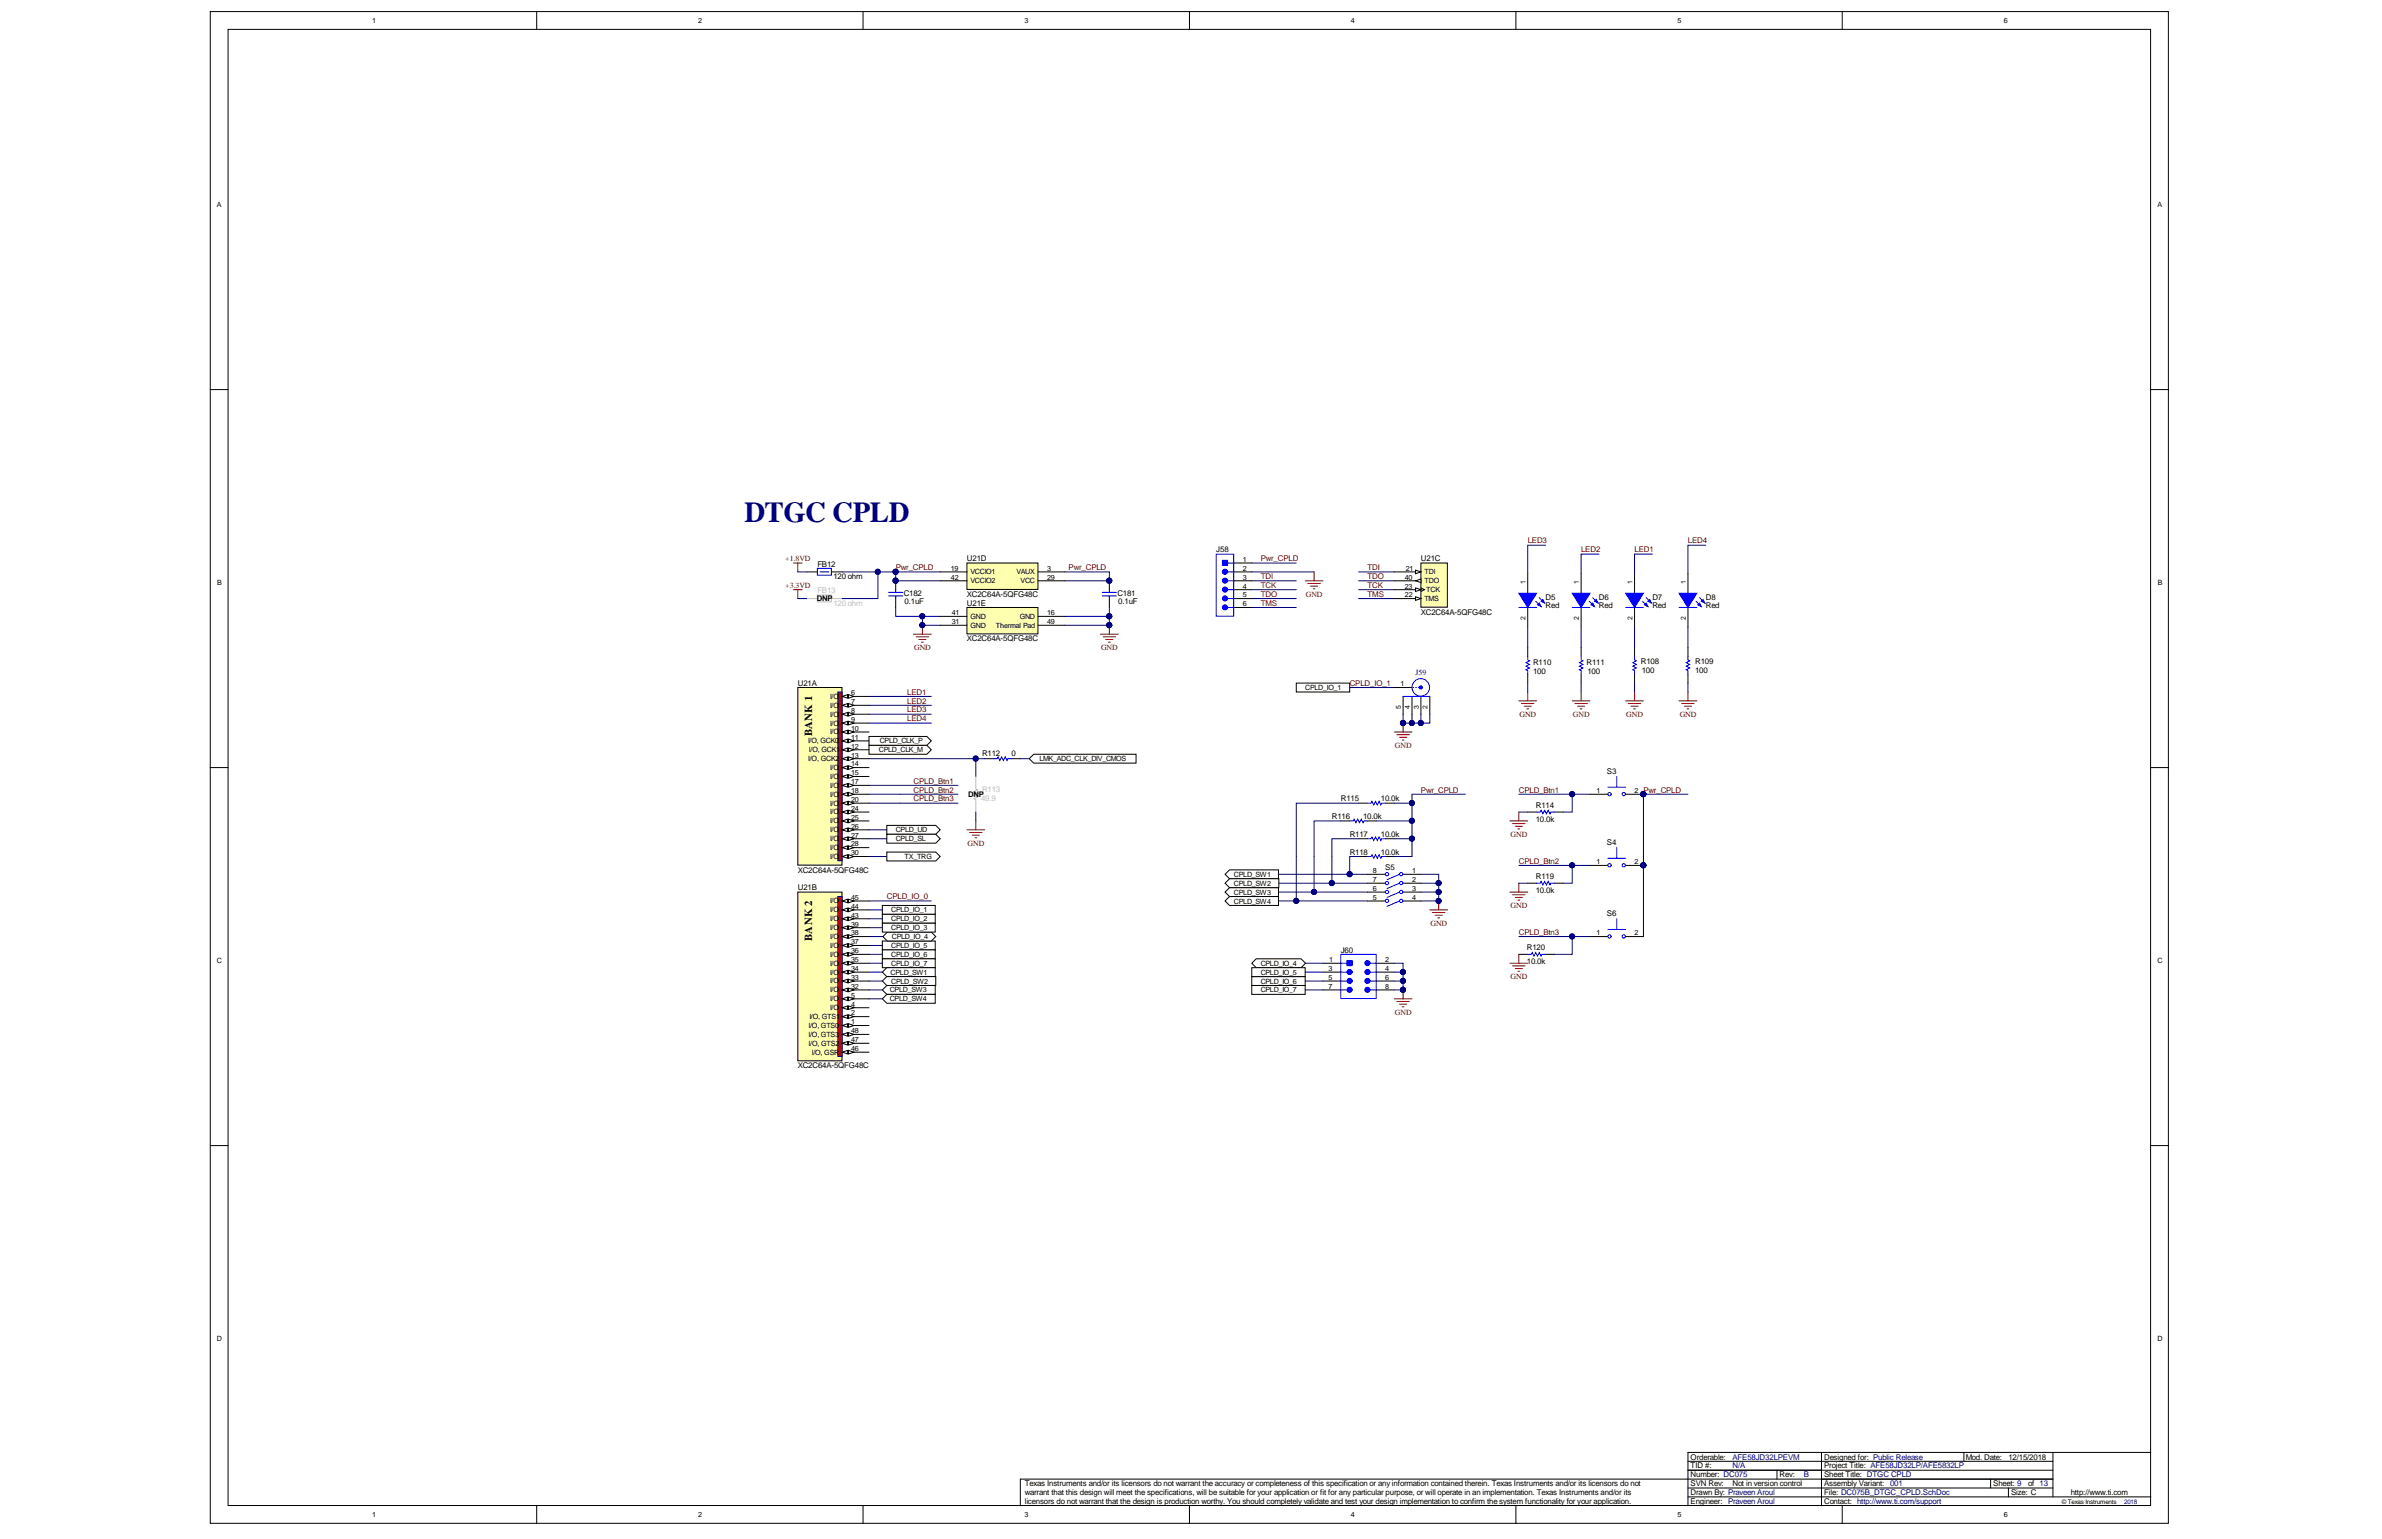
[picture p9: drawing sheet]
<svg xmlns="http://www.w3.org/2000/svg" width="432mm" height="279mm" viewBox="0 0 432 279" stroke-linecap="round" stroke-linejoin="round" font-family="sans-serif">
<defs><g id="words">
<text font-size="5.2" fill="#000080" x="134.9" y="94.6">DTGC CPLD</text>
<g font-size="1.9">
<text x="147.2" y="133.5" transform="rotate(-90 147.2 133.5)">BANK 1</text>
<text x="147.2" y="170.6" transform="rotate(-90 147.2 170.6)">BANK 2</text>
</g>
<g font-size="1.4" fill="#800000">
<text x="142.4" y="101.8">+1.8VD</text>
<text x="228.5" y="101.8">Pwr_CPLD</text>
<text x="276.9" y="98.5">LED3</text>
<text x="286.6" y="100.2">LED2</text>
<text x="296.3" y="100.2">LED1</text>
<text x="306" y="98.5">LED4</text>
<text x="142.4" y="106.6">+3.3VD</text>
<text x="162.4" y="103.4">Pwr_CPLD</text>
<text x="193.7" y="103.4">Pwr_CPLD</text>
<text x="228.5" y="105">TDI</text>
<text x="228.5" y="106.6">TCK</text>
<text x="247.9" y="103.4">TDI</text>
<text x="247.9" y="105">TDO</text>
<text x="247.9" y="106.6">TCK</text>
<text x="228.5" y="109.8">TMS</text>
<text x="228.5" y="108.2">TDO</text>
<text x="236.7" y="108.2">GND</text>
<text x="247.9" y="108.2">TMS</text>
<text x="165.7" y="117.9">GND</text>
<text x="199.6" y="117.9">GND</text>
<text x="164.5" y="126">LED1</text>
<text x="244.7" y="124.3">CPLD_IO_1</text>
<text x="164.5" y="127.6">LED2</text>
<text x="164.5" y="129.2">LED3</text>
<text x="164.5" y="130.8">LED4</text>
<text x="275.4" y="130">GND</text>
<text x="285.1" y="130">GND</text>
<text x="294.8" y="130">GND</text>
<text x="304.5" y="130">GND</text>
<text x="252.8" y="135.6">GND</text>
<text x="165.6" y="143.7">CPLD_Btn2</text>
<text x="165.6" y="142.1">CPLD_Btn1</text>
<text x="257.6" y="143.7">Pwr_CPLD</text>
<text x="275.3" y="143.7">CPLD_Btn1</text>
<text x="165.6" y="145.3">CPLD_Btn3</text>
<text x="175.4" y="153.3">GND</text>
<text x="273.8" y="151.7">GND</text>
<text x="275.3" y="156.6">CPLD_Btn2</text>
<text x="160.8" y="163.1">CPLD_IO_0</text>
<text x="259.3" y="167.9">GND</text>
<text x="273.8" y="164.6">GND</text>
<text x="275.3" y="169.5">CPLD_Btn3</text>
<text x="273.8" y="177.5">GND</text>
<text x="252.8" y="184">GND</text>
</g>
<g font-size="1.4">
<text x="175.3" y="101.8">U21D</text>
<text x="220.5" y="100.2">J58</text>
<text x="257.6" y="101.8">U21C</text>
<text x="148.2" y="102.7">FB12</text>
<text x="151.1" y="105">120 ohm</text>
<text x="148.1" y="109">DNP</text>
<text x="163.8" y="108.1">C182</text>
<text x="164" y="109.5">0.1uF</text>
<text x="175.3" y="108.2">XC2C64A-5QFG48C</text>
<text x="175.3" y="109.8">U21E</text>
<text x="202.6" y="108.1">C181</text>
<text x="202.7" y="109.5">0.1uF</text>
<text x="257.6" y="111.4">XC2C64A-5QFG48C</text>
<text x="280.2" y="110.3">Red</text>
<text x="280.2" y="108.7">D5</text>
<text x="289.9" y="110.3">Red</text>
<text x="289.9" y="108.7">D6</text>
<text x="299.5" y="110.3">Red</text>
<text x="299.5" y="108.7">D7</text>
<text x="309.2" y="110.3">Red</text>
<text x="309.2" y="108.7">D8</text>
<text x="175.3" y="116.3">XC2C64A-5QFG48C</text>
<text x="144.6" y="124.3">U21A</text>
<text x="277.9" y="122.3">100</text>
<text x="277.9" y="120.6">R110</text>
<text x="287.6" y="120.6">R111</text>
<text x="287.8" y="122.3">100</text>
<text x="297.4" y="120.3">R108</text>
<text x="297.6" y="122.1">100</text>
<text x="307.3" y="122.1">100</text>
<text x="307.3" y="120.5">R109</text>
<text x="178" y="137.1">R112</text>
<text x="183.3" y="137.1">0</text>
<text x="291.3" y="140.3">S3</text>
<text x="175.5" y="144.5">DNP</text>
<text x="241.4" y="148.5">R116</text>
<text x="243.1" y="145.3">R115</text>
<text x="247.1" y="148.5">10.0k</text>
<text x="250.3" y="145.3">10.0k</text>
<text x="278.4" y="149">10.0k</text>
<text x="278.4" y="146.4">R114</text>
<text x="244.7" y="155">R118</text>
<text x="244.7" y="151.8">R117</text>
<text x="250.3" y="155">10.0k</text>
<text x="250.3" y="151.8">10.0k</text>
<text x="291.3" y="153.2">S4</text>
<text x="144.6" y="158.2">XC2C64A-5QFG48C</text>
<text x="144.6" y="161.4">U21B</text>
<text x="251.1" y="157.7">S5</text>
<text x="278.4" y="161.9">10.0k</text>
<text x="278.4" y="159.3">R119</text>
<text x="291.3" y="166.1">S6</text>
<text x="243.1" y="172.7">J60</text>
<text x="276.8" y="172.2">R120</text>
<text x="276.8" y="174.8">10.0k</text>
<text x="144.6" y="193.7">XC2C64A-5QFG48C</text>
<text x="185.8" y="269.5">Texas Instruments and/or its licensors do not warrant the accuracy or completeness of this specification or any information contained therein. Texas Instruments and/or its licensors do not</text>
<text x="306.5" y="269.5">SVN Rev:</text>
<text x="306.5" y="267.9">Number: DC075</text>
<text x="306.5" y="266.3">TID #:</text>
<text x="306.5" y="264.6">Orderable:</text>
<text x="314.1" y="269.5">Not in version control</text>
<text x="322.6" y="267.9">Rev:</text>
<text x="330.7" y="267.9">Sheet Title: DTGC CPLD</text>
<text x="330.7" y="266.3">Project Title: AFE58JD32LP/AFE5832LP</text>
<text x="330.7" y="264.6">Designed for: Public Release</text>
<text x="330.7" y="269.5">Assembly Variant:</text>
<text x="356.3" y="264.6">Mod. Date:</text>
<text x="361.3" y="269.5">Sheet: 9</text>
<text x="364.1" y="264.6">12/15/2018</text>
<text x="367.6" y="269.5">of 13</text>
<text x="185.8" y="271.1">warrant that this design will meet the specifications, will be suitable for your application or fit for any particular purpose, or will operate in an implementation. Texas Instruments and/or its</text>
<text x="185.8" y="272.7">licensors do not warrant that the design is production worthy. You should completely validate and test your design implementation to confirm the system functionality for your application.</text>
<text x="306.5" y="271.1">Drawn By: Praveen Aroul</text>
<text x="306.5" y="272.7">Engineer: Praveen Aroul</text>
<text x="330.7" y="271.1">File: DC075B_DTGC_CPLD.SchDoc</text>
<text x="330.7" y="272.7">Contact: http://www.ti.com/support</text>
<text x="364.6" y="271.1">Size: C</text>
<text x="375.4" y="271.1">http://www.ti.com</text>
</g>
<g font-size="1.4" fill="#c0bebc">
<text x="148.2" y="107.6">FB13</text>
<text x="151.1" y="109.8">120 ohm</text>
<text x="178" y="143.5">R113</text>
<text x="177.9" y="145.2">49.9</text>
</g>
<g font-size="1.4" fill="#000080">
<text x="256.6" y="122.4">J59</text>
<text x="314.1" y="266.3">N/A</text>
<text x="314.1" y="264.6">AFE58JD32LPEVM</text>
<text x="327" y="267.9">B</text>
<text x="342.6" y="269.5">001</text>
</g>
<g font-size="1.3">
<text x="67.5" y="4.2">1</text>
<text x="126.6" y="4.2">2</text>
<text x="185.7" y="4.2">3</text>
<text x="244.9" y="4.2">4</text>
<text x="304.1" y="4.2">5</text>
<text x="363.2" y="4.2">6</text>
<text x="39.3" y="37.6">A</text>
<text x="391.1" y="37.6">A</text>
<text x="225.3" y="101.9">1</text>
<text x="39.4" y="106.1">B</text>
<text x="172.4" y="103.5">19</text>
<text x="172.4" y="105.1">42</text>
<text x="175.9" y="104.1">VCCIO1</text>
<text x="175.9" y="105.8">VCCIO2</text>
<text x="184.3" y="104.1">VAUX</text>
<text x="185" y="105.8">VCC</text>
<text x="189.8" y="103.5">3</text>
<text x="189.8" y="105.1">29</text>
<text x="225.3" y="106.7">4</text>
<text x="225.3" y="103.5">2</text>
<text x="225.3" y="105.1">3</text>
<text x="254.7" y="106.7">23</text>
<text x="254.7" y="105.1">40</text>
<text x="254.8" y="103.5">21</text>
<text x="258.2" y="104.1">TDI</text>
<text x="258.2" y="105.8">TDO</text>
<text x="258.5" y="107.4">TCK</text>
<text x="391.1" y="106.1">B</text>
<text x="172.5" y="113.2">31</text>
<text x="172.5" y="111.6">41</text>
<text x="175.9" y="113.8">GND</text>
<text x="175.9" y="112.2">GND</text>
<text x="180.5" y="113.8">Thermal Pad</text>
<text x="184.8" y="112.2">GND</text>
<text x="189.8" y="111.6">16</text>
<text x="189.8" y="113.2">49</text>
<text x="225.3" y="108.3">5</text>
<text x="225.3" y="109.9">6</text>
<text x="254.7" y="108.3">22</text>
<text x="258.2" y="109">TMS</text>
<text x="236.6" y="125.1">CPLD_IO_1</text>
<text x="253.9" y="124.5">1</text>
<text x="150.5" y="126.7">I/O</text>
<text x="150.5" y="128.3">I/O</text>
<text x="150.5" y="129.9">I/O</text>
<text x="150.5" y="131.6">I/O</text>
<text x="154.3" y="126.1">6</text>
<text x="154.3" y="127.7">7</text>
<text x="154.3" y="129.3">8</text>
<text x="154.3" y="130.9">9</text>
<text x="146.5" y="134.8">I/O, GCK0</text>
<text x="146.6" y="136.4">I/O, GCK1</text>
<text x="150.5" y="133.2">I/O</text>
<text x="154.3" y="132.5">10</text>
<text x="154.3" y="134.1">11</text>
<text x="154.3" y="135.7">12</text>
<text x="154.3" y="137.4">13</text>
<text x="159.3" y="136.4">CPLD_CLK_M</text>
<text x="159.5" y="134.8">CPLD_CLK_P</text>
<text x="146.5" y="138">I/O, GCK2</text>
<text x="150.5" y="139.6">I/O</text>
<text x="150.5" y="141.2">I/O</text>
<text x="150.5" y="142.8">I/O</text>
<text x="154.3" y="139">14</text>
<text x="154.3" y="140.6">15</text>
<text x="154.3" y="142.2">17</text>
<text x="154.3" y="143.8">18</text>
<text x="188.4" y="138">LMK_ADC_CLK_DIV_CMOS</text>
<text x="289.4" y="143.8">1</text>
<text x="296.3" y="143.8">2 Pwr_CPLD</text>
<text x="150.5" y="144.5">I/O</text>
<text x="150.5" y="146.1">I/O</text>
<text x="150.5" y="147.7">I/O</text>
<text x="150.5" y="149.3">I/O</text>
<text x="154.3" y="145.4">20</text>
<text x="154.3" y="147">24</text>
<text x="154.3" y="148.6">25</text>
<text x="150.5" y="150.9">I/O</text>
<text x="150.5" y="152.5">I/O</text>
<text x="150.5" y="154.1">I/O</text>
<text x="150.5" y="155.7">I/O</text>
<text x="154.3" y="150.3">26</text>
<text x="154.3" y="151.9">27</text>
<text x="154.3" y="153.5">28</text>
<text x="154.3" y="155.1">30</text>
<text x="162.4" y="150.9">CPLD_UD</text>
<text x="162.4" y="152.5">CPLD_SL</text>
<text x="164" y="155.8">TX_TRG</text>
<text x="223.7" y="159">CPLD_SW1</text>
<text x="223.7" y="160.6">CPLD_SW2</text>
<text x="248.9" y="161.5">6</text>
<text x="248.9" y="158.3">8</text>
<text x="248.9" y="159.9">7</text>
<text x="256" y="161.5">3</text>
<text x="256" y="158.3">1</text>
<text x="256" y="159.9">2</text>
<text x="289.4" y="156.7">1</text>
<text x="296.3" y="156.7">2</text>
<text x="150.5" y="163.8">I/O</text>
<text x="150.5" y="165.4">I/O</text>
<text x="150.5" y="167">I/O</text>
<text x="154.3" y="163.2">45</text>
<text x="154.3" y="164.8">44</text>
<text x="154.3" y="166.4">43</text>
<text x="154.3" y="168">39</text>
<text x="161.6" y="165.4">CPLD_IO_1</text>
<text x="161.6" y="167">CPLD_IO_2</text>
<text x="223.7" y="162.2">CPLD_SW3</text>
<text x="223.7" y="163.8">CPLD_SW4</text>
<text x="248.9" y="163.2">5</text>
<text x="256" y="163.2">4</text>
<text x="150.5" y="168.6">I/O</text>
<text x="150.5" y="170.3">I/O</text>
<text x="150.5" y="171.9">I/O</text>
<text x="150.5" y="173.5">I/O</text>
<text x="154.3" y="169.6">38</text>
<text x="154.3" y="171.2">37</text>
<text x="154.3" y="172.8">36</text>
<text x="161.6" y="171.9">CPLD_IO_5</text>
<text x="161.6" y="173.5">CPLD_IO_6</text>
<text x="161.6" y="168.7">CPLD_IO_3</text>
<text x="161.7" y="170.3">CPLD_IO_4</text>
<text x="289.4" y="169.6">1</text>
<text x="296.3" y="169.6">2</text>
<text x="39.3" y="174.6">C</text>
<text x="150.5" y="175.1">I/O</text>
<text x="150.5" y="176.7">I/O</text>
<text x="150.5" y="178.3">I/O</text>
<text x="150.5" y="179.9">I/O</text>
<text x="154.3" y="174.4">35</text>
<text x="154.3" y="176.1">34</text>
<text x="154.3" y="177.7">33</text>
<text x="154.3" y="179.3">32</text>
<text x="161.3" y="179.9">CPLD_SW3</text>
<text x="161.4" y="176.7">CPLD_SW1</text>
<text x="161.6" y="175.1">CPLD_IO_7</text>
<text x="161.6" y="178.3">CPLD_SW2</text>
<text x="228.5" y="175.1">CPLD_IO_4</text>
<text x="228.5" y="178.3">CPLD_IO_6</text>
<text x="228.5" y="179.9">CPLD_IO_7</text>
<text x="228.5" y="176.7">CPLD_IO_5</text>
<text x="240.8" y="176.1">3</text>
<text x="240.8" y="177.7">5</text>
<text x="240.8" y="179.3">7</text>
<text x="241" y="174.4">1</text>
<text x="251.1" y="174.4">2</text>
<text x="251.1" y="176.1">4</text>
<text x="251.1" y="177.7">6</text>
<text x="251.1" y="179.3">8</text>
<text x="391.1" y="174.6">C</text>
<text x="146.7" y="184.8">I/O, GTS1</text>
<text x="150.5" y="181.5">I/O</text>
<text x="150.5" y="183.2">I/O</text>
<text x="154.3" y="180.9">5</text>
<text x="154.3" y="182.5">4</text>
<text x="154.3" y="184.1">2</text>
<text x="154.3" y="185.7">1</text>
<text x="161.3" y="181.6">CPLD_SW4</text>
<text x="146.6" y="186.4">I/O, GTS0</text>
<text x="146.6" y="188">I/O, GTS3</text>
<text x="146.6" y="189.6">I/O, GTS2</text>
<text x="147.2" y="191.2">I/O, GSR</text>
<text x="154.3" y="187.4">48</text>
<text x="154.3" y="189">47</text>
<text x="154.3" y="190.6">46</text>
<text x="39.3" y="243.2">D</text>
<text x="391.1" y="243.2">D</text>
<text x="67.5" y="275.1">1</text>
<text x="126.6" y="275.1">2</text>
<text x="185.7" y="275.1">3</text>
<text x="244.9" y="275.1">4</text>
<text x="304.1" y="275.1">5</text>
<text x="363.2" y="275.1">6</text>
</g>
<g font-size="1.2">
<text x="276.5" y="106" transform="rotate(-90 276.5 106)">1</text>
<text x="286.2" y="106" transform="rotate(-90 286.2 106)">1</text>
<text x="295.9" y="106" transform="rotate(-90 295.9 106)">1</text>
<text x="305.6" y="106" transform="rotate(-90 305.6 106)">1</text>
<text x="276.5" y="112.4" transform="rotate(-90 276.5 112.4)">2</text>
<text x="286.2" y="112.4" transform="rotate(-90 286.2 112.4)">2</text>
<text x="295.9" y="112.4" transform="rotate(-90 295.9 112.4)">2</text>
<text x="305.6" y="112.4" transform="rotate(-90 305.6 112.4)">2</text>
<text x="254" y="128.6" transform="rotate(-90 254 128.6)">5</text>
<text x="255.6" y="128.6" transform="rotate(-90 255.6 128.6)">4</text>
<text x="257.2" y="128.6" transform="rotate(-90 257.2 128.6)">3</text>
<text x="258.8" y="128.5" transform="rotate(-90 258.8 128.5)">2</text>
</g>
<text font-size="1.1" x="373.8" y="272.8">© Texas Instruments</text>
<text font-size="1.1" fill="#000080" x="385.1" y="272.8">2018</text>
</g></defs>
<g fill="#fff" stroke="#000" stroke-width=".18">
<path d="M38.1 2.1h355v274.1h-355z"/>
<path d="M41.3 5.3h348.5v267.7h-348.5z"/>
</g>
<g fill="none" stroke="#000" stroke-width=".18">
<path d="M97.3 2.1v3.2M156.4 2.1v3.2M215.6 2.1v3.2M274.8 2.1v3.2M334 2.1v3.2M38.1 70.6h3.2M389.9 70.6h3.2M146.2 103.7h2M150.8 103.7h1.9M38.1 139.2h3.2M389.9 139.2h3.2M38.1 207.7h3.2"/>
<path d="M389.9 207.7h3.2M97.3 273v3.3M156.4 273v3.3M215.6 273v3.3M274.8 273v3.3M306 271.4h83.9M306 269.8h66.1M306 266.6h66.1M306 265h66.1M322.1 266.6v1.6M330.2 263.3h-24.2v9.7M334 273v3.3"/>
<path d="M356 263.3v1.7M360.9 268.2v1.6M364.1 269.8v1.6M372.1 268.2h-187.1v4.8M372.1 263.3v8.1M389.9 263.3h-59.7v9.7"/>
</g>
<g fill="none" stroke="#800000" stroke-width=".18">
<path d="M143.8 102.1h1.6M143.8 106.9h1.6M144.6 102.1v1.6M144.6 106.9v1.6M165.6 115h3.2M166.1 115.5h2.2M166.6 116h1.3M167 116.4h.4M167.2 113.4v1.6M199.5 115h3.2M200 115.5h2.2M200.5 116h1.2"/>
<path d="M200.9 116.4h.4M201.1 113.4v1.6M236.6 105.3h3.2M237.1 105.8h2.2M237.6 106.3h1.3M238.1 106.8h.3M238.2 103.7v1.6M259.2 165h3.2M259.7 165.5h2.2M260.2 165.9h1.2M260.6 166.4h.4M260.8 163.4v1.6"/>
</g>
<g fill="#000080" stroke="#000080" stroke-width=".18">
<circle cx="167.2" cy="113.3" r=".46"/>
<circle cx="167.2" cy="111.7" r=".46"/>
<circle cx="201.1" cy="113.3" r=".46"/>
<circle cx="162.3" cy="103.7" r=".46"/>
<circle cx="162.3" cy="105.3" r=".46"/>
<circle cx="201.1" cy="105.3" r=".46"/>
<circle cx="260.8" cy="163.3" r=".46"/>
<circle cx="285" cy="144" r=".46"/>
<circle cx="297.9" cy="144" r=".46"/>
</g>
<g fill="none" stroke="#000080" stroke-width=".18">
<path d="M170.4 111.8h-3.2v1.6h3.2M170.4 103.7h-8v1.6h8M193 103.7h8.1v1.6h-8.1M226.9 102.1h8.1M226.9 103.7h11.3M226.9 105.3h8.1M226.9 106.9h8.1M226.9 108.5h8.1M226.9 110.1h8.1M246.3 103.7h6.4M246.3 105.3h6.4M246.3 106.9h6.4"/>
<path d="M246.3 108.5h6.4M275.3 144h12.9M297.9 144h8.1"/>
</g>
<path d="M148.2 103.1h2.5v1.2h-2.5zM148.7 103.7h1.6" fill="none" stroke="#00f" stroke-width=".18"/>
<g fill="#fff" stroke="#000" stroke-width=".18">
<path d="M160.8 149.7h8.8l.8 .8-.8 .8h-8.8z" fill-rule="evenodd"/>
<path d="M160.8 151.3h8.8l.8 .8-.8 .8h-8.8z" fill-rule="evenodd"/>
<path d="M159.9 170.6h9.6v1.6h-9.6z" fill-rule="evenodd"/>
<path d="M159.9 172.2h9.6v1.6h-9.6z" fill-rule="evenodd"/>
<path d="M159.9 173.8h9.6v1.7h-9.6z" fill-rule="evenodd"/>
<path d="M222.1 158.5l.8-.8h8.9v1.6h-8.9z" fill-rule="evenodd"/>
</g>
<path d="M162.4 110.1v1.7h4.8M276.9 123.9v1.6M231.8 158.5h16.1M235 155.3v8.1M238.2 155.3v6.5M244.7 155.3v3.2M265.6 144h-9.6v3.2M231.8 161.8h16.1M231.8 163.4h16.1M231.8 160.1h16.1" fill="none" stroke="#000080" stroke-width=".18"/>
<g fill="#000080" stroke="#000080" stroke-width=".18">
<circle cx="244.7" cy="158.5" r=".46"/>
<circle cx="241.4" cy="160.1" r=".46"/>
<circle cx="238.2" cy="161.7" r=".46"/>
<circle cx="235" cy="163.3" r=".46"/>
<circle cx="255.9" cy="145.6" r=".46"/>
<circle cx="201.1" cy="105.3" r=".46"/>
<circle cx="162.3" cy="105.3" r=".46"/>
<circle cx="167.2" cy="111.7" r=".46"/>
</g>
<path d="M275.3 127.1h3.3M275.8 127.6h2.3M276.3 128h1.3M276.8 128.5h.3M276.9 125.5v1.6M273.7 148.9h3.2M274.2 149.3h2.3M274.7 149.8h1.3M275.2 150.3h.3M275.3 147.2v1.7" fill="none" stroke="#800000" stroke-width=".18"/>
<path d="M162.4 105.3v1.6M162.4 108.5v1.6M201.1 105.3v1.6M201.1 108.5v1.6M276.9 104v3.6M276.9 110.1v3.6M276.9 117.4v1.6M276.9 122.2v1.7" fill="none" stroke="#000" stroke-width=".18"/>
<path d="M161.1 107.4h2.6M161.1 108.1h2.6M162.4 106.9v.5M162.4 108.1v.4M199.8 107.4h2.6M199.8 108.1h2.6M201.1 106.9v.5M201.1 108.1v.4M276.9 119v.7l.4 .1-.7 .3 .7 .4-.7 .3 .7 .3-.7 .3 .3 .2v.6M278.4 109l1 1M279 108.4l1 .9" fill="none" stroke="#00f" stroke-width=".18"/>
<path d="M278.7 109.7l.3-.4 .4 .7z" fill="#00f"/>
<path d="M278.7 109.7l.3-.4 .4 .7z" fill="none" stroke="#00f" stroke-width=".18"/>
<path d="M279.4 109l.3-.3 .3 .6z" fill="#00f"/>
<path d="M279.4 109l.3-.3 .3 .6z" fill="none" stroke="#00f" stroke-width=".18"/>
<path d="M275.3 107.6h3.3l-1.7 2.5z" fill="#00f"/>
<path d="M275.3 107.6h3.3l-1.7 2.5zM275.3 110.1h3.3M286.6 119v.7l.3 .1-.6 .3 .6 .4-.6 .3 .6 .3-.6 .3 .3 .2v.6M288.1 109l.9 1M288.7 108.4l1 .9" fill="none" stroke="#00f" stroke-width=".18"/>
<path d="M280.2 98.9h-3.3v5.1M276.9 113.7v3.7M157.5 126.3h11.3M157.5 127.9h11.3M157.5 129.5h11.3M286.6 123.9v1.6" fill="none" stroke="#000080" stroke-width=".18"/>
<path d="M286.6 104v3.6M286.6 110.1v3.6M286.6 117.4v1.6M286.6 122.2v1.7" fill="none" stroke="#000" stroke-width=".18"/>
<path d="M285 127.1h3.2M285.5 127.6h2.3M286 128h1.3M286.5 128.5h.3M286.6 125.5v1.6" fill="none" stroke="#800000" stroke-width=".18"/>
<path d="M288.4 109.7l.3-.4 .3 .7z" fill="#00f"/>
<path d="M288.4 109.7l.3-.4 .3 .7z" fill="none" stroke="#00f" stroke-width=".18"/>
<path d="M289 109l.4-.3 .3 .6z" fill="#00f"/>
<path d="M289 109l.4-.3 .3 .6z" fill="none" stroke="#00f" stroke-width=".18"/>
<path d="M285 107.6h3.2l-1.6 2.5z" fill="#00f"/>
<path d="M285 107.6h3.2l-1.6 2.5zM285 110.1h3.2M296.3 119v.7l.3 .1-.6 .3 .6 .4-.6 .3 .6 .3-.6 .3 .3 .2v.6M297.8 109l.9 1M298.4 108.4l1 .9" fill="none" stroke="#00f" stroke-width=".18"/>
<path d="M286.6 113.7v3.7M289.9 100.5h-3.3v3.5M296.3 123.9v1.6" fill="none" stroke="#000080" stroke-width=".18"/>
<path d="M296.3 104v3.6M296.3 110.1v3.6M296.3 117.4v1.6M296.3 122.2v1.7" fill="none" stroke="#000" stroke-width=".18"/>
<path d="M294.7 127.1h3.2M295.2 127.6h2.2M295.7 128h1.3M296.1 128.5h.4M296.3 125.5v1.6" fill="none" stroke="#800000" stroke-width=".18"/>
<path d="M298.1 109.7l.3-.4 .3 .7z" fill="#00f"/>
<path d="M298.1 109.7l.3-.4 .3 .7z" fill="none" stroke="#00f" stroke-width=".18"/>
<path d="M298.7 109l.3-.3 .4 .6z" fill="#00f"/>
<path d="M298.7 109l.3-.3 .4 .6z" fill="none" stroke="#00f" stroke-width=".18"/>
<path d="M294.7 107.6h3.2l-1.6 2.5z" fill="#00f"/>
<g fill="none" stroke="#00f" stroke-width=".18">
<path d="M294.7 107.6h3.2l-1.6 2.5zM294.7 110.1h3.2M253.7 158.5l-2.3 1M278.6 147.2h.6l.2-.3 .3 .7 .3-.7 .3 .7 .4-.7 .3 .7 .1-.4h.7M253.7 161.8l-2.3 .9M253.7 160.1l-2.3 1M253.7 163.4l-2.3 .9"/>
<circle cx="251.4" cy="158.5" r=".3"/>
<circle cx="254" cy="158.5" r=".3"/>
<circle cx="251.4" cy="160.1" r=".3"/>
<circle cx="251.4" cy="163.3" r=".3"/>
<circle cx="251.4" cy="161.7" r=".3"/>
<circle cx="254" cy="160.1" r=".3"/>
<circle cx="254" cy="163.3" r=".3"/>
<circle cx="254" cy="161.7" r=".3"/>
</g>
<path d="M296.3 113.7v3.7M299.5 100.5h-3.2v3.5M257.6 158.5h3.2v4.9h-3.2M257.6 160.1h3.2M257.6 161.8h3.2" fill="none" stroke="#000080" stroke-width=".18"/>
<path d="M247.9 158.5h3.2M254.3 158.5h3.3M276.9 147.2h1.7M281.8 147.2h1.6M247.9 161.8h3.2M247.9 160.1h3.2M247.9 163.4h3.2M254.3 161.8h3.3M254.3 160.1h3.3M254.3 163.4h3.3" fill="none" stroke="#000" stroke-width=".18"/>
<g fill="#000080" stroke="#000080" stroke-width=".18">
<circle cx="260.8" cy="160.1" r=".46"/>
<circle cx="260.8" cy="161.7" r=".46"/>
<circle cx="260.8" cy="163.3" r=".46"/>
</g>
<path d="M146.2 108.5h2M148.2 107.9h2.5v1.2h-2.5zM148.7 108.5h1.6M150.8 108.5h1.9" fill="none" stroke="#c0bebc" stroke-width=".18"/>
<g fill="#fff" stroke="#000" stroke-width=".18">
<path d="M222.1 161.8l.8-.9h8.9v1.7h-8.9z" fill-rule="evenodd"/>
<path d="M222.1 163.4l.8-.8h8.9v1.6h-8.9z" fill-rule="evenodd"/>
<path d="M159.9 176.3l.9-.8h8.7v1.6h-8.7z" fill-rule="evenodd"/>
<path d="M159.9 177.9l.9-.8h8.8v1.6h-8.8z" fill-rule="evenodd"/>
<path d="M159.9 179.5l.9-.8h8.7v1.6h-8.7z" fill-rule="evenodd"/>
<path d="M159.9 181.1l.9-.8h8.7v1.6h-8.7z" fill-rule="evenodd"/>
<path d="M186.6 137.6l.8-.8h18.5v1.6h-18.5z" fill-rule="evenodd"/>
</g>
<path d="M178.5 137.6h1.6M183.3 137.6h1.7" fill="none" stroke="#000" stroke-width=".18"/>
<path d="M180.1 137.6h.7l.1-.4 .3 .7 .4-.7 .3 .7 .3-.7 .3 .7 .2-.3h.6" fill="none" stroke="#00f" stroke-width=".18"/>
<g fill="#fff" stroke="#000" stroke-width=".18">
<path d="M160 169.8l.9-.8h7.9l.8 .8-.8 .8h-7.9z" fill-rule="evenodd"/>
<path d="M226.9 174.7l.8-.9h8.2l.8 .9-.8 .8h-8.2z" fill-rule="evenodd"/>
<path d="M226.9 177.1h9.7v1.6h-9.7z" fill-rule="evenodd"/>
<path d="M226.9 178.7h9.7v1.6h-9.7z" fill-rule="evenodd"/>
</g>
<g fill="none" stroke="#000080" stroke-width=".18">
<path d="M157.5 137.6h21M244.7 124.7h8M254.3 129.5v1.6h3.3v-1.6M256 129.5v1.6M259.2 129.5v1.6h-1.6M306 123.9v1.6M157.5 142.4h16.2M157.5 144h16.2M157.5 145.6h16.2M176.9 147.2v1.7M275.3 156.9h12.9M275.3 147.2h1.6"/>
<path d="M285 144v3.2h-1.6M285 156.9v3.2h-1.6M297.9 144v25.8M157.5 174.7h2.4M157.5 169.8h2.5M157.5 171.4h2.4M157.5 173h2.4M236.7 174.7h3.1M252.7 177.9h1.6v1.6h-1.6M252.7 176.3h1.6v1.6M252.7 174.7h1.6v1.6M275.3 169.8h12.9"/>
<path d="M275.3 160.1h1.6M285 169.8v3.2h-3.2"/>
</g>
<path d="M176.9 140.8v2.2l.3 .2-.6 .3 .6 .4-.6 .3 .6 .3-.6 .3 .3 .2v2.2" fill="none" stroke="#c0bebc" stroke-width=".18"/>
<g fill="none" stroke="#800000" stroke-width=".18">
<path d="M252.7 132.7h3.3M253.2 133.2h2.3M253.7 133.7h1.3M254.2 134.2h.3M254.3 131.1v1.6M304.4 127.1h3.2M304.9 127.6h2.2M305.3 128h1.3M305.8 128.5h.3M306 125.5v1.6M175.3 150.5h3.2M175.8 150.9h2.2"/>
<path d="M176.2 151.4h1.3M176.7 151.9h.4M176.9 148.9v1.6M254.3 179.5v1.6M273.7 161.8h3.2M273.7 174.7h3.2M274.2 162.2h2.3M274.2 175.1h2.3M274.7 162.7h1.3M274.7 175.6h1.3M275.2 163.2h.3M275.2 176.1h.3"/>
<path d="M275.3 160.1v1.7M275.3 173v1.7M252.7 181.1h3.3M253.2 181.6h2.3M253.7 182.1h1.3M254.2 182.6h.3"/>
</g>
<g fill="#000080" stroke="#000080" stroke-width=".18">
<circle cx="254.3" cy="179.5" r=".46"/>
<circle cx="254.3" cy="177.9" r=".46"/>
<circle cx="254.3" cy="176.2" r=".46"/>
<circle cx="254.3" cy="131.1" r=".46"/>
<circle cx="255.9" cy="131.1" r=".46"/>
<circle cx="257.6" cy="131.1" r=".46"/>
<circle cx="176.9" cy="137.5" r=".46"/>
<circle cx="285" cy="156.9" r=".46"/>
<circle cx="285" cy="169.8" r=".46"/>
<circle cx="285" cy="144" r=".46"/>
<circle cx="297.9" cy="156.9" r=".46"/>
<circle cx="297.9" cy="144" r=".46"/>
</g>
<path d="M306 104v3.6M306 110.1v3.6M306 117.4v1.6M306 122.2v1.7M275.3 173h1.6M276.9 160.1h1.7M280.2 173h1.6M281.8 160.1h1.6" fill="none" stroke="#000" stroke-width=".18"/>
<path d="M306 119v.7l.3 .1-.6 .3 .6 .4-.6 .3 .6 .3-.6 .3 .3 .2v.6M307.4 109l1 1M308.1 108.4l1 .9M276.9 173h.7l.1-.3 .4 .7 .3-.7 .3 .7 .3-.7 .4 .7 .1-.4h.7M278.6 160.1h.6l.2-.3 .3 .7 .3-.7 .3 .7 .4-.7 .3 .7 .1-.4h.7" fill="none" stroke="#00f" stroke-width=".18"/>
<path d="M307.8 109.7l.3-.4 .3 .7z" fill="#00f"/>
<path d="M307.8 109.7l.3-.4 .3 .7z" fill="none" stroke="#00f" stroke-width=".18"/>
<path d="M308.4 109l.3-.3 .4 .6z" fill="#00f"/>
<path d="M308.4 109l.3-.3 .4 .6z" fill="none" stroke="#00f" stroke-width=".18"/>
<path d="M304.4 107.6h3.2l-1.6 2.5z" fill="#00f"/>
<path d="M304.4 107.6h3.2l-1.6 2.5zM304.4 110.1h3.2" fill="none" stroke="#00f" stroke-width=".18"/>
<path d="M309.2 98.9h-3.2v5.1M144.6 103.7h1.6M144.6 108.5h1.6M152.7 103.7h9.7M159.1 103.7v4.8h-6.4M306 113.7v3.7M157.5 131.1h11.3M157.5 176.3h2.4M157.5 177.9h2.4M157.5 179.5h2.4M157.5 181.1h2.4" fill="none" stroke="#000080" stroke-width=".18"/>
<g fill="#000080" stroke="#000080" stroke-width=".18">
<circle cx="159.1" cy="103.7" r=".46"/>
<circle cx="162.3" cy="103.7" r=".46"/>
</g>
<g fill="#fff" stroke="#000" stroke-width=".18">
<path d="M159.9 164.2h9.6v1.6h-9.6z" fill-rule="evenodd"/>
<path d="M159.9 165.8h9.6v1.6h-9.6z" fill-rule="evenodd"/>
<path d="M159.9 167.4h9.6v1.6h-9.6z" fill-rule="evenodd"/>
</g>
<path d="M157.5 165h2.4M157.5 166.6h2.4M157.5 168.2h2.4M157.5 163.4h11.3" fill="none" stroke="#000080" stroke-width=".18"/>
<g fill="#fff" stroke="#000" stroke-width=".18">
<path d="M157.5 133.5h10.5l.8 .8-.8 .8h-10.5z" fill-rule="evenodd"/>
<path d="M157.5 135.1h10.5l.8 .9-.8 .8h-10.5z" fill-rule="evenodd"/>
</g>
<path d="M288.2 144h3.3M288.2 156.9h3.3M294.7 144h3.2M294.7 156.9h3.2M288.2 169.8h3.3M294.7 169.8h3.2" fill="none" stroke="#000" stroke-width=".18"/>
<g fill="#000080" stroke="#000080" stroke-width=".18">
<circle cx="297.9" cy="144" r=".46"/>
<circle cx="297.9" cy="156.9" r=".46"/>
</g>
<g fill="none" stroke="#00f" stroke-width=".18">
<path d="M291.5 142.7h3.2M291.5 155.6h3.2M293.1 140.8v1.9M293.1 153.7v1.9M291.5 168.5h3.2M293.1 166.6v1.9"/>
<circle cx="291.8" cy="156.9" r=".3"/>
<circle cx="291.8" cy="144" r=".3"/>
<circle cx="294.3" cy="156.9" r=".3"/>
<circle cx="294.3" cy="144" r=".3"/>
<circle cx="291.8" cy="169.8" r=".3"/>
<circle cx="294.3" cy="169.8" r=".3"/>
</g>
<path d="M243.1 173h6.4v8.1h-6.4z" fill="#fff" stroke="#00f" stroke-width=".18"/>
<path d="M239.8 174.7h3.3M239.8 176.3h3.3M239.8 177.9h3.3M239.8 179.5h3.3M249.5 174.7h3.2M249.5 176.3h3.2M249.5 177.9h3.2M249.5 179.5h3.2" fill="none" stroke="#000" stroke-width=".18"/>
<path d="M243.1 176.3h1.1M243.1 174.7h1.1M243.1 177.9h1.1M243.1 179.5h1.1M248.4 176.3h1.1M248.4 174.7h1.1M248.4 177.9h1.1M248.4 179.5h1.1" fill="none" stroke="#00f" stroke-width=".18"/>
<g fill="#00f" stroke="#00f" stroke-width=".18">
<path d="M244.2 174.2h.9v.9h-.9z"/>
<circle cx="244.7" cy="176.2" r=".46"/>
<circle cx="244.7" cy="174.6" r=".46"/>
<circle cx="244.7" cy="177.9" r=".46"/>
<circle cx="244.7" cy="179.5" r=".46"/>
<circle cx="247.9" cy="179.5" r=".46"/>
<circle cx="247.9" cy="177.9" r=".46"/>
<circle cx="247.9" cy="176.2" r=".46"/>
<circle cx="247.9" cy="174.6" r=".46"/>
</g>
<path d="M235 123.9h9.7v1.6h-9.7z" fill-rule="evenodd" fill="#fff" stroke="#000" stroke-width=".18"/>
<path d="M185 137.6h1.6M157.5 155.3h3.3" fill="none" stroke="#000080" stroke-width=".18"/>
<path d="M223.7 108.5h3.2M223.7 106.9h3.2M252.7 124.7h3.3M254.3 126.3v3.2M256 126.3v3.2M257.6 126.3v3.2M259.2 126.3v3.2" fill="none" stroke="#000" stroke-width=".18"/>
<circle cx="257.6" cy="124.6" r=".3" fill="#00f" stroke="#00f" stroke-width=".18"/>
<g fill="none" stroke="#00f" stroke-width=".18">
<path d="M254.3 126.3h4.9M256.1 124.7h.2M256.6 124.7h.2M257.1 124.7h.2"/>
<circle cx="257.6" cy="124.6" r="1.59"/>
</g>
<path d="M220.5 100.5h3.1v11.2h-3.1z" fill="#fff" stroke="#00f" stroke-width=".18"/>
<path d="M222.6 103.7h1.1M222.6 102.1h1.1M222.6 105.3h1.1M222.6 106.9h1.1M222.6 108.5h1.1M222.6 110.1h1.1" fill="none" stroke="#00f" stroke-width=".18"/>
<g fill="#00f" stroke="#00f" stroke-width=".18">
<path d="M221.6 101.6h.9v.9h-.9z"/>
<circle cx="222.1" cy="103.7" r=".46"/>
<circle cx="222.1" cy="105.3" r=".46"/>
<circle cx="222.1" cy="106.9" r=".46"/>
<circle cx="222.1" cy="108.5" r=".46"/>
<circle cx="222.1" cy="110.1" r=".46"/>
</g>
<path d="M223.7 102.1h3.2M223.7 103.7h3.2M223.7 105.3h3.2M223.7 110.1h3.2" fill="none" stroke="#000" stroke-width=".18"/>
<path d="M160.8 154.5h8.8l.8 .8-.8 .8h-8.8z" fill-rule="evenodd" fill="#fff" stroke="#000" stroke-width=".18"/>
<path d="M157.5 150.5h3.3M157.5 152.1h3.3" fill="none" stroke="#000080" stroke-width=".18"/>
<path d="M144.6 124.7h8v32.2h-8z" fill="#ffffb0" stroke="#000" stroke-width=".18"/>
<path d="M151.9 125.5h.7v30.6h-.7z" fill="#800000" stroke="#000080" stroke-width=".18"/>
<path d="M152.7 126.3h4.8" fill="none" stroke="#000" stroke-width=".18"/>
<path d="M152.7 126.3l1-.3v.6z" fill="#fff"/>
<path d="M152.7 126.3l1-.3v.6z" fill="none" stroke="#000" stroke-width=".18"/>
<path d="M153.8 126l1 .3-1 .3z" fill="#fff"/>
<path d="M152.7 127.9h4.8M153.8 126l1 .3-1 .3z" fill="none" stroke="#000" stroke-width=".18"/>
<path d="M152.7 127.9l1-.3v.6z" fill="#fff"/>
<path d="M152.7 127.9l1-.3v.6z" fill="none" stroke="#000" stroke-width=".18"/>
<path d="M153.8 127.6l1 .3-1 .3z" fill="#fff"/>
<path d="M152.7 129.5h4.8M153.8 127.6l1 .3-1 .3z" fill="none" stroke="#000" stroke-width=".18"/>
<path d="M152.7 129.5l1-.3v.6z" fill="#fff"/>
<path d="M152.7 129.5l1-.3v.6z" fill="none" stroke="#000" stroke-width=".18"/>
<path d="M153.8 129.2l1 .3-1 .3z" fill="#fff"/>
<path d="M152.7 131.1h4.8M153.8 129.2l1 .3-1 .3z" fill="none" stroke="#000" stroke-width=".18"/>
<path d="M152.7 131.1l1-.3v.6z" fill="#fff"/>
<path d="M152.7 131.1l1-.3v.6z" fill="none" stroke="#000" stroke-width=".18"/>
<path d="M153.8 130.8l1 .3-1 .3z" fill="#fff"/>
<path d="M152.7 132.7h4.8M153.8 130.8l1 .3-1 .3z" fill="none" stroke="#000" stroke-width=".18"/>
<path d="M152.7 132.7l1-.3v.6z" fill="#fff"/>
<path d="M152.7 132.7l1-.3v.6z" fill="none" stroke="#000" stroke-width=".18"/>
<path d="M153.8 132.4l1 .3-1 .3z" fill="#fff"/>
<path d="M152.7 134.3h4.8M153.8 132.4l1 .3-1 .3z" fill="none" stroke="#000" stroke-width=".18"/>
<path d="M152.7 134.3l1-.3v.7z" fill="#fff"/>
<path d="M152.7 134.3l1-.3v.7z" fill="none" stroke="#000" stroke-width=".18"/>
<path d="M153.8 134l1 .3-1 .4z" fill="#fff"/>
<path d="M152.7 136h4.8M153.8 134l1 .3-1 .4z" fill="none" stroke="#000" stroke-width=".18"/>
<path d="M152.7 136l1-.4v.7z" fill="#fff"/>
<path d="M152.7 136l1-.4v.7z" fill="none" stroke="#000" stroke-width=".18"/>
<path d="M153.8 135.6l1 .4-1 .3z" fill="#fff"/>
<path d="M152.7 137.6h4.8M153.8 135.6l1 .4-1 .3z" fill="none" stroke="#000" stroke-width=".18"/>
<path d="M152.7 137.6l1-.4v.7z" fill="#fff"/>
<path d="M152.7 137.6l1-.4v.7z" fill="none" stroke="#000" stroke-width=".18"/>
<path d="M153.8 137.2l1 .4-1 .3z" fill="#fff"/>
<path d="M152.7 139.2h4.8M153.8 137.2l1 .4-1 .3z" fill="none" stroke="#000" stroke-width=".18"/>
<path d="M152.7 139.2l1-.3v.6z" fill="#fff"/>
<path d="M152.7 139.2l1-.3v.6z" fill="none" stroke="#000" stroke-width=".18"/>
<path d="M153.8 138.9l1 .3-1 .3z" fill="#fff"/>
<path d="M153.8 138.9l1 .3-1 .3zM152.7 140.8h4.8" fill="none" stroke="#000" stroke-width=".18"/>
<path d="M152.7 140.8l1-.3v.6z" fill="#fff"/>
<path d="M152.7 140.8l1-.3v.6z" fill="none" stroke="#000" stroke-width=".18"/>
<path d="M153.8 140.5l1 .3-1 .3z" fill="#fff"/>
<path d="M152.7 142.4h4.8M153.8 140.5l1 .3-1 .3z" fill="none" stroke="#000" stroke-width=".18"/>
<path d="M152.7 142.4l1-.3v.6z" fill="#fff"/>
<path d="M152.7 142.4l1-.3v.6z" fill="none" stroke="#000" stroke-width=".18"/>
<path d="M153.8 142.1l1 .3-1 .3z" fill="#fff"/>
<path d="M152.7 144h4.8M153.8 142.1l1 .3-1 .3z" fill="none" stroke="#000" stroke-width=".18"/>
<path d="M152.7 144l1-.3v.6z" fill="#fff"/>
<path d="M152.7 144l1-.3v.6z" fill="none" stroke="#000" stroke-width=".18"/>
<path d="M153.8 143.7l1 .3-1 .3z" fill="#fff"/>
<path d="M152.7 145.6h4.8M153.8 143.7l1 .3-1 .3z" fill="none" stroke="#000" stroke-width=".18"/>
<path d="M152.7 145.6l1-.3v.6z" fill="#fff"/>
<path d="M152.7 145.6l1-.3v.6z" fill="none" stroke="#000" stroke-width=".18"/>
<path d="M153.8 145.3l1 .3-1 .3z" fill="#fff"/>
<path d="M152.7 147.2h4.8M153.8 145.3l1 .3-1 .3z" fill="none" stroke="#000" stroke-width=".18"/>
<path d="M152.7 147.2l1-.3v.7z" fill="#fff"/>
<path d="M152.7 147.2l1-.3v.7z" fill="none" stroke="#000" stroke-width=".18"/>
<path d="M153.8 146.9l1 .3-1 .4z" fill="#fff"/>
<path d="M152.7 148.9h4.8M153.8 146.9l1 .3-1 .4z" fill="none" stroke="#000" stroke-width=".18"/>
<path d="M152.7 148.9l1-.4v.7z" fill="#fff"/>
<path d="M152.7 148.9l1-.4v.7z" fill="none" stroke="#000" stroke-width=".18"/>
<path d="M153.8 148.5l1 .4-1 .3z" fill="#fff"/>
<path d="M152.7 150.5h4.8M153.8 148.5l1 .4-1 .3z" fill="none" stroke="#000" stroke-width=".18"/>
<path d="M152.7 150.5l1-.4v.7z" fill="#fff"/>
<path d="M152.7 150.5l1-.4v.7z" fill="none" stroke="#000" stroke-width=".18"/>
<path d="M153.8 150.1l1 .4-1 .3z" fill="#fff"/>
<path d="M152.7 152.1h4.8M153.8 150.1l1 .4-1 .3z" fill="none" stroke="#000" stroke-width=".18"/>
<path d="M152.7 152.1l1-.3v.6z" fill="#fff"/>
<path d="M152.7 152.1l1-.3v.6z" fill="none" stroke="#000" stroke-width=".18"/>
<path d="M153.8 151.8l1 .3-1 .3z" fill="#fff"/>
<path d="M152.7 153.7h4.8M153.8 151.8l1 .3-1 .3z" fill="none" stroke="#000" stroke-width=".18"/>
<path d="M152.7 153.7l1-.3v.6z" fill="#fff"/>
<path d="M152.7 153.7l1-.3v.6z" fill="none" stroke="#000" stroke-width=".18"/>
<path d="M153.8 153.4l1 .3-1 .3z" fill="#fff"/>
<path d="M152.7 155.3h4.8M153.8 153.4l1 .3-1 .3z" fill="none" stroke="#000" stroke-width=".18"/>
<path d="M152.7 155.3l1-.3v.6z" fill="#fff"/>
<path d="M152.7 155.3l1-.3v.6z" fill="none" stroke="#000" stroke-width=".18"/>
<path d="M153.8 155l1 .3-1 .3z" fill="#fff"/>
<path d="M153.8 155l1 .3-1 .3z" fill="none" stroke="#000" stroke-width=".18"/>
<path d="M144.6 161.8h8v30.5h-8z" fill="#ffffb0" stroke="#000" stroke-width=".18"/>
<path d="M151.9 162.6h.7v28.9h-.7z" fill="#f00" stroke="#000080" stroke-width=".18"/>
<path d="M152.7 163.4h4.8" fill="none" stroke="#000" stroke-width=".18"/>
<path d="M152.7 163.4l1-.4v.7z" fill="#fff"/>
<path d="M152.7 163.4l1-.4v.7z" fill="none" stroke="#000" stroke-width=".18"/>
<path d="M153.8 163l1 .4-1 .3z" fill="#fff"/>
<path d="M152.7 165h4.8M153.8 163l1 .4-1 .3z" fill="none" stroke="#000" stroke-width=".18"/>
<path d="M152.7 165l1-.3v.6z" fill="#fff"/>
<path d="M152.7 165l1-.3v.6z" fill="none" stroke="#000" stroke-width=".18"/>
<path d="M153.8 164.7l1 .3-1 .3z" fill="#fff"/>
<path d="M152.7 166.6h4.8M153.8 164.7l1 .3-1 .3z" fill="none" stroke="#000" stroke-width=".18"/>
<path d="M152.7 166.6l1-.3v.6z" fill="#fff"/>
<path d="M152.7 166.6l1-.3v.6z" fill="none" stroke="#000" stroke-width=".18"/>
<path d="M153.8 166.3l1 .3-1 .3z" fill="#fff"/>
<path d="M152.7 168.2h4.8M153.8 166.3l1 .3-1 .3z" fill="none" stroke="#000" stroke-width=".18"/>
<path d="M152.7 168.2l1-.3v.6z" fill="#fff"/>
<path d="M152.7 168.2l1-.3v.6z" fill="none" stroke="#000" stroke-width=".18"/>
<path d="M153.8 167.9l1 .3-1 .3z" fill="#fff"/>
<path d="M152.7 169.8h4.8M153.8 167.9l1 .3-1 .3z" fill="none" stroke="#000" stroke-width=".18"/>
<path d="M152.7 169.8l1-.3v.6z" fill="#fff"/>
<path d="M152.7 169.8l1-.3v.6z" fill="none" stroke="#000" stroke-width=".18"/>
<path d="M153.8 169.5l1 .3-1 .3z" fill="#fff"/>
<path d="M152.7 171.4h4.8M153.8 169.5l1 .3-1 .3z" fill="none" stroke="#000" stroke-width=".18"/>
<path d="M152.7 171.4l1-.3v.7z" fill="#fff"/>
<path d="M152.7 171.4l1-.3v.7z" fill="none" stroke="#000" stroke-width=".18"/>
<path d="M153.8 171.1l1 .3-1 .4z" fill="#fff"/>
<path d="M152.7 173h4.8M153.8 171.1l1 .3-1 .4z" fill="none" stroke="#000" stroke-width=".18"/>
<path d="M152.7 173l1-.3v.7z" fill="#fff"/>
<path d="M152.7 173l1-.3v.7z" fill="none" stroke="#000" stroke-width=".18"/>
<path d="M153.8 172.7l1 .3-1 .4z" fill="#fff"/>
<path d="M152.7 174.7h4.8M153.8 172.7l1 .3-1 .4z" fill="none" stroke="#000" stroke-width=".18"/>
<path d="M152.7 174.7l1-.4v.7z" fill="#fff"/>
<path d="M152.7 174.7l1-.4v.7z" fill="none" stroke="#000" stroke-width=".18"/>
<path d="M153.8 174.3l1 .4-1 .3z" fill="#fff"/>
<path d="M152.7 176.3h4.8M153.8 174.3l1 .4-1 .3z" fill="none" stroke="#000" stroke-width=".18"/>
<path d="M152.7 176.3l1-.4v.7z" fill="#fff"/>
<path d="M152.7 176.3l1-.4v.7z" fill="none" stroke="#000" stroke-width=".18"/>
<path d="M153.8 175.9l1 .4-1 .3z" fill="#fff"/>
<path d="M152.7 177.9h4.8M153.8 175.9l1 .4-1 .3z" fill="none" stroke="#000" stroke-width=".18"/>
<path d="M152.7 177.9l1-.3v.6z" fill="#fff"/>
<path d="M152.7 177.9l1-.3v.6z" fill="none" stroke="#000" stroke-width=".18"/>
<path d="M153.8 177.6l1 .3-1 .3z" fill="#fff"/>
<path d="M152.7 179.5h4.8M153.8 177.6l1 .3-1 .3z" fill="none" stroke="#000" stroke-width=".18"/>
<path d="M152.7 179.5l1-.3v.6z" fill="#fff"/>
<path d="M152.7 179.5l1-.3v.6z" fill="none" stroke="#000" stroke-width=".18"/>
<path d="M153.8 179.2l1 .3-1 .3z" fill="#fff"/>
<path d="M153.8 179.2l1 .3-1 .3zM152.7 181.1h4.8" fill="none" stroke="#000" stroke-width=".18"/>
<path d="M152.7 181.1l1-.3v.6z" fill="#fff"/>
<path d="M152.7 181.1l1-.3v.6z" fill="none" stroke="#000" stroke-width=".18"/>
<path d="M153.8 180.8l1 .3-1 .3z" fill="#fff"/>
<path d="M152.7 182.7h4.8M153.8 180.8l1 .3-1 .3z" fill="none" stroke="#000" stroke-width=".18"/>
<path d="M152.7 182.7l1-.3v.6z" fill="#fff"/>
<path d="M152.7 182.7l1-.3v.6z" fill="none" stroke="#000" stroke-width=".18"/>
<path d="M153.8 182.4l1 .3-1 .3z" fill="#fff"/>
<path d="M152.7 184.3h4.8M153.8 182.4l1 .3-1 .3z" fill="none" stroke="#000" stroke-width=".18"/>
<path d="M152.7 184.3l1-.3v.7z" fill="#fff"/>
<path d="M152.7 184.3l1-.3v.7z" fill="none" stroke="#000" stroke-width=".18"/>
<path d="M153.8 184l1 .3-1 .4z" fill="#fff"/>
<path d="M152.7 185.9h4.8M153.8 184l1 .3-1 .4z" fill="none" stroke="#000" stroke-width=".18"/>
<path d="M152.7 185.9l1-.3v.7z" fill="#fff"/>
<path d="M152.7 185.9l1-.3v.7z" fill="none" stroke="#000" stroke-width=".18"/>
<path d="M153.8 185.6l1 .3-1 .4z" fill="#fff"/>
<path d="M152.7 187.6h4.8M153.8 185.6l1 .3-1 .4z" fill="none" stroke="#000" stroke-width=".18"/>
<path d="M152.7 187.6l1-.4v.7z" fill="#fff"/>
<path d="M152.7 187.6l1-.4v.7z" fill="none" stroke="#000" stroke-width=".18"/>
<path d="M153.8 187.2l1 .4-1 .3z" fill="#fff"/>
<path d="M152.7 189.2h4.8M153.8 187.2l1 .4-1 .3z" fill="none" stroke="#000" stroke-width=".18"/>
<path d="M152.7 189.2l1-.4v.7z" fill="#fff"/>
<path d="M152.7 189.2l1-.4v.7z" fill="none" stroke="#000" stroke-width=".18"/>
<path d="M153.8 188.8l1 .4-1 .3z" fill="#fff"/>
<path d="M152.7 190.8h4.8M153.8 188.8l1 .4-1 .3z" fill="none" stroke="#000" stroke-width=".18"/>
<path d="M152.7 190.8l1-.3v.6z" fill="#fff"/>
<path d="M152.7 190.8l1-.3v.6z" fill="none" stroke="#000" stroke-width=".18"/>
<path d="M153.8 190.5l1 .3-1 .3z" fill="#fff"/>
<path d="M153.8 190.5l1 .3-1 .3z" fill="none" stroke="#000" stroke-width=".18"/>
<path d="M257.6 102.1h4.8v8h-4.8z" fill="#ffffb0" stroke="#000" stroke-width=".18"/>
<path d="M252.7 106.9h4.9M257.6 106.6l.6 .3-.6 .3" fill="none" stroke="#000" stroke-width=".18"/>
<path d="M256.6 106.6l1 .3-1 .3z" fill="#fff"/>
<path d="M252.7 103.7h4.9M256.6 106.6l1 .3-1 .3z" fill="none" stroke="#000" stroke-width=".18"/>
<path d="M256.6 103.4l1 .3-1 .3z" fill="#fff"/>
<path d="M252.7 105.3h4.9M256.6 103.4l1 .3-1 .3z" fill="none" stroke="#000" stroke-width=".18"/>
<path d="M256.6 105.3l1-.3v.6z" fill="#fff"/>
<path d="M252.7 108.5h4.9M256.6 105.3l1-.3v.6z" fill="none" stroke="#000" stroke-width=".18"/>
<path d="M256.6 108.2l1 .3-1 .4z" fill="#fff"/>
<path d="M256.6 108.2l1 .3-1 .4z" fill="none" stroke="#000" stroke-width=".18"/>
<path d="M175.3 102.1h12.9v4.8h-12.9z" fill="#ffffb0" stroke="#000" stroke-width=".18"/>
<path d="M170.4 103.7h4.9M170.4 105.3h4.9M188.2 103.7h4.8M188.2 105.3h4.8" fill="none" stroke="#000" stroke-width=".18"/>
<path d="M175.3 110.1h12.9v4.8h-12.9z" fill="#ffffb0" stroke="#000" stroke-width=".18"/>
<path d="M170.4 111.8h4.9M170.4 113.4h4.9M188.2 111.8h4.8M188.2 113.4h4.8M243.1 148.9h1.6M246.3 155.3h1.6M246.3 152.1h1.6M246.3 145.6h1.6M247.9 148.9h1.6M251.1 155.3h1.6M251.1 152.1h1.6M251.1 145.6h1.6" fill="none" stroke="#000" stroke-width=".18"/>
<path d="M244.7 148.9h.6l.2-.4 .3 .7 .3-.7 .3 .7 .4-.7 .3 .7 .1-.3h.7M247.9 155.3h.6l.2-.3 .3 .6 .3-.6 .4 .6 .3-.6 .3 .6 .2-.3h.6M247.9 152.1h.6l.2-.3 .3 .6 .3-.6 .4 .6 .3-.6 .3 .6 .2-.3h.6M247.9 145.6h.6l.2-.3 .3 .6 .3-.6 .4 .6 .3-.6 .3 .6 .2-.3h.6" fill="none" stroke="#00f" stroke-width=".18"/>
<path d="M193 111.8h8.1M201.1 110.1v3.3h-8.1M176.9 137.6v3.2M243.1 148.9h-4.9v6.4M244.7 155.3h1.6M246.3 152.1h-4.9v8M246.3 145.6h-11.3v9.7M249.5 148.9h6.5v3.2M252.7 152.1h3.3v3.2h-3.3M252.7 145.6h3.3M256 147.2v1.7" fill="none" stroke="#000080" stroke-width=".18"/>
<g fill="#000080" stroke="#000080" stroke-width=".18">
<circle cx="255.9" cy="152.1" r=".46"/>
<circle cx="255.9" cy="148.8" r=".46"/>
<circle cx="255.9" cy="145.6" r=".46"/>
<circle cx="241.4" cy="160.1" r=".46"/>
<circle cx="201.1" cy="111.7" r=".46"/>
<circle cx="201.1" cy="113.3" r=".46"/>
<circle cx="176.9" cy="137.5" r=".46"/>
</g>
<g fill="#fff" stroke="#000" stroke-width=".18">
<path d="M222.1 160.1l.8-.8h8.9v1.6h-8.9z" fill-rule="evenodd"/>
<path d="M226.9 175.5h9.7v1.6h-9.7z" fill-rule="evenodd"/>
</g>
<path d="M236.6 176.3h3.2M236.6 177.9h3.2M236.6 179.5h3.2" fill="none" stroke="#000080" stroke-width=".18"/>
<use href="#words"/>
</svg>
